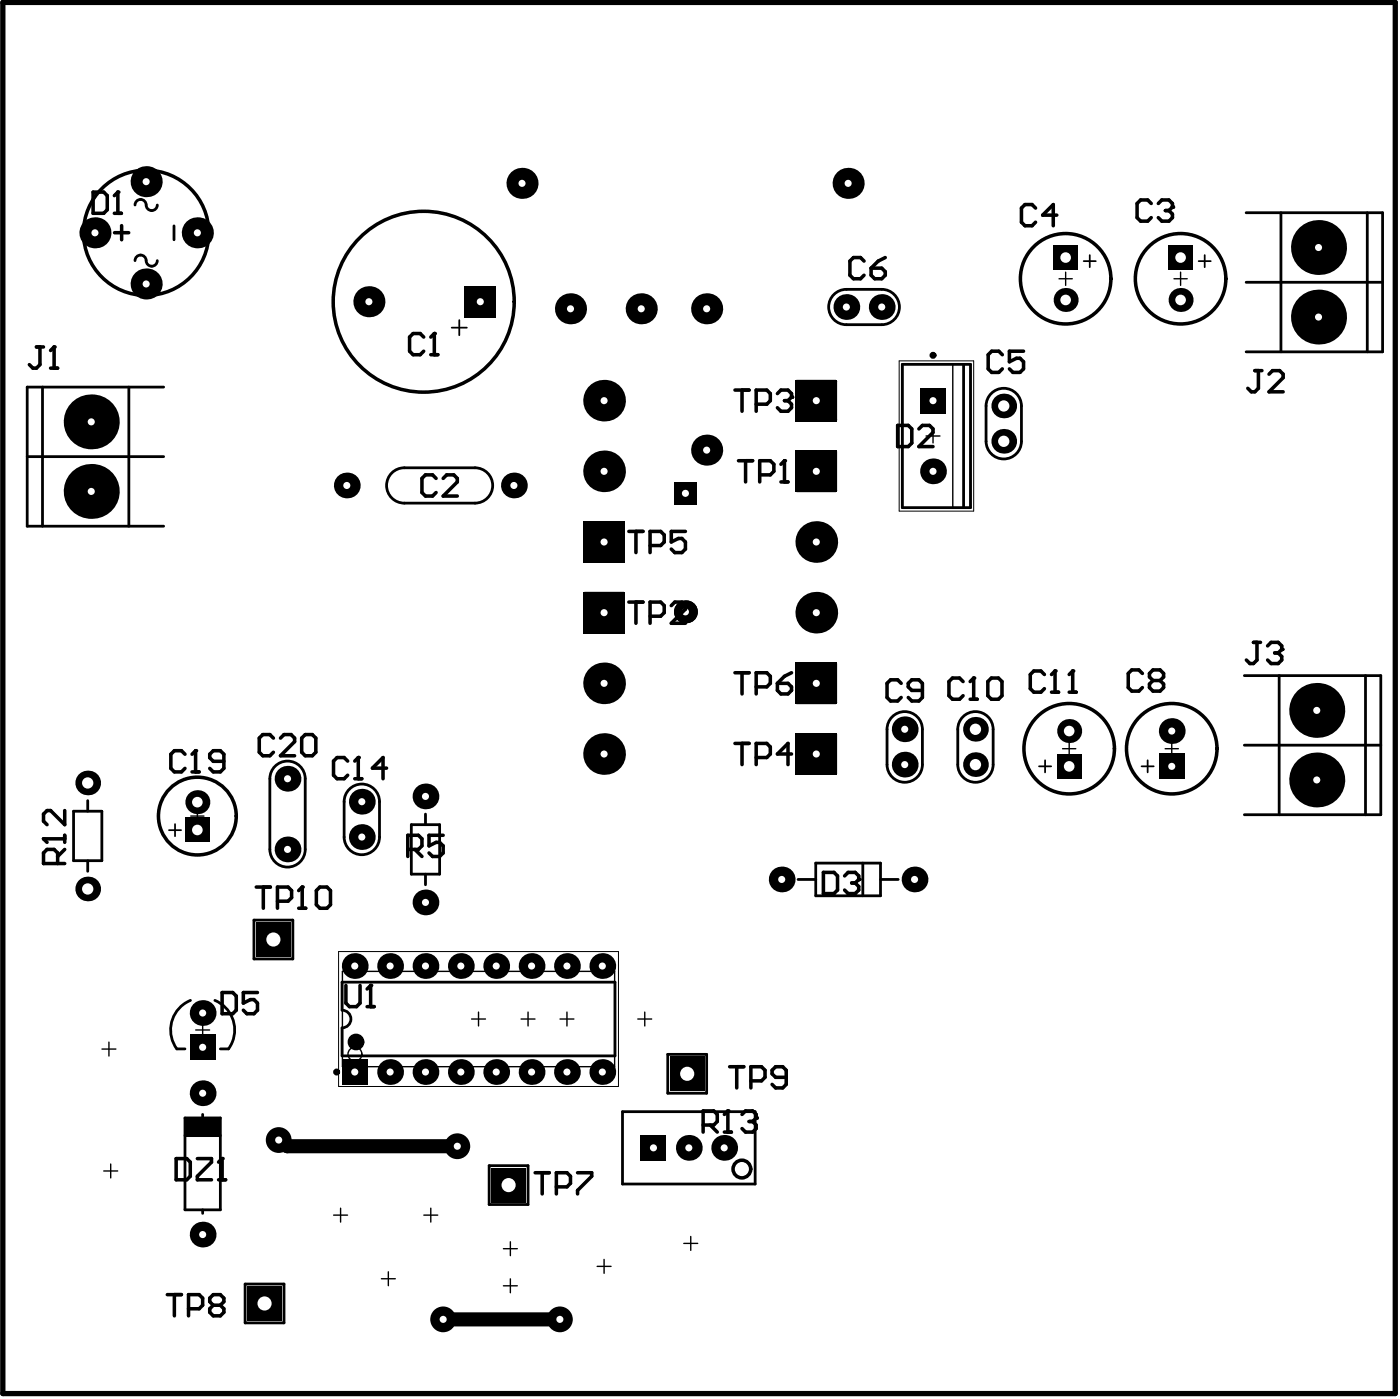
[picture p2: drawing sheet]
<svg xmlns="http://www.w3.org/2000/svg" width="335mm" height="334mm" viewBox="0 0 335 334" stroke-linecap="round" stroke-linejoin="round" font-family="sans-serif">
<g fill="none" stroke="#000" stroke-width=".33">
<path d="M253.2 66.6h3.2M254.8 65.1v3.1M280.7 66.6h3.2M282.3 65.1v3.1M215.9 87.1h16.1v34.3h-16.1zM227.8 87.1v34.3M221.5 104.2h3.3M223.1 102.6v3.3M254.1 179h3.2M255.7 177.4v3.2M278.6 179h3.2M280.2 177.4v3.2"/>
<path d="M45.6 195.1h3.2M47.2 193.5v3.2M81.9 232.2h65.1v22.8h-65.1zM24.4 250.8h3.3M26 249.1v3.3M46.8 246.2h3.3M48.5 244.6v3.3M112.8 243.6h3.3M114.4 241.9v3.4M124.6 243.6h3.3M126.3 241.9v3.4M133.9 243.6h3.3"/>
<path d="M135.6 241.9v3.4M152.5 243.6h3.3M154.2 241.9v3.4M24.8 279.9h3.3M26.5 278.3v3.3M79.8 290.5h3.3M81.4 288.8v3.3M101.4 290.5h3.3M103 288.8v3.3M120.4 298.5h3.3M122 296.8v3.4M163.5 297.2h3.3"/>
<path d="M165.2 295.6v3.3M91.2 305.7h3.3M92.9 304v3.3M120.4 307.4h3.3M122 305.7v3.3M142.8 302.7h3.3M144.5 301.1v3.3"/>
<circle cx="84.9" cy="252" r="1.66"/>
</g>
<path d="M215 86.3h17.8v35.9h-17.8zM81 227.5h66.9v32.2h-66.9z" fill="none" stroke="#000" stroke-width=".24"/>
<g fill="#000">
<circle cx="66.6" cy="272.5" r="3.1"/>
<circle cx="109.4" cy="274" r="3.1"/>
<circle cx="106" cy="315.4" r="3.1"/>
<circle cx="133.9" cy="315.4" r="3.1"/>
</g>
<path d="M59.1 307.4h8.3v8.4h-8.3z" fill-rule="evenodd" fill="#000"/>
<circle cx="63.3" cy="311.6" r="1.69" fill="#fff"/>
<circle cx="48.5" cy="295.1" r="3.1" fill="#000"/>
<circle cx="48.5" cy="295.1" r=".85" fill="#fff"/>
<path d="M117.5 279.1h8.3v8.4h-8.3z" fill-rule="evenodd" fill="#000"/>
<circle cx="121.6" cy="283.3" r="1.69" fill="#fff"/>
<circle cx="48.5" cy="261.3" r="3.1" fill="#000"/>
<circle cx="48.5" cy="261.3" r=".85" fill="#fff"/>
<circle cx="118.7" cy="256.3" r="3.1" fill="#000"/>
<circle cx="118.7" cy="256.3" r=".85" fill="#fff"/>
<circle cx="127.1" cy="256.3" r="3.1" fill="#000"/>
<circle cx="127.1" cy="256.3" r=".85" fill="#fff"/>
<circle cx="93.3" cy="256.3" r="3.1" fill="#000"/>
<circle cx="93.3" cy="256.3" r=".85" fill="#fff"/>
<circle cx="101.7" cy="256.3" r="3.1" fill="#000"/>
<circle cx="101.7" cy="256.3" r=".85" fill="#fff"/>
<circle cx="110.2" cy="256.3" r="3.1" fill="#000"/>
<circle cx="110.2" cy="256.3" r=".85" fill="#fff"/>
<path d="M81.7 253.2h6.2v6.2h-6.2z" fill-rule="evenodd" fill="#000"/>
<circle cx="84.8" cy="256.3" r=".85" fill="#fff"/>
<circle cx="35" cy="43.4" r="3.7" fill="#000"/>
<circle cx="35" cy="43.4" r=".85" fill="#fff"/>
<circle cx="21.8" cy="117.5" r="6.6" fill="#000"/>
<circle cx="21.8" cy="117.5" r=".85" fill="#fff"/>
<circle cx="21.8" cy="100.8" r="6.6" fill="#000"/>
<circle cx="21.8" cy="100.8" r=".85" fill="#fff"/>
<circle cx="22.7" cy="55.7" r="3.7" fill="#000"/>
<circle cx="22.7" cy="55.7" r=".85" fill="#fff"/>
<circle cx="35" cy="67.9" r="3.7" fill="#000"/>
<circle cx="35" cy="67.9" r=".85" fill="#fff"/>
<circle cx="47.2" cy="55.7" r="3.7" fill="#000"/>
<circle cx="47.2" cy="55.7" r=".85" fill="#fff"/>
<circle cx="82.9" cy="116.1" r="3.1" fill="#000"/>
<circle cx="82.9" cy="116.1" r=".85" fill="#fff"/>
<circle cx="86.5" cy="200.1" r="3.1" fill="#000"/>
<circle cx="86.5" cy="200.1" r=".85" fill="#fff"/>
<circle cx="86.5" cy="191.7" r="3.1" fill="#000"/>
<circle cx="86.5" cy="191.7" r=".85" fill="#fff"/>
<circle cx="88.2" cy="72.1" r="3.7" fill="#000"/>
<circle cx="88.2" cy="72.1" r=".85" fill="#fff"/>
<circle cx="136.4" cy="73.8" r="3.7" fill="#000"/>
<circle cx="136.4" cy="73.8" r=".85" fill="#fff"/>
<circle cx="124.8" cy="43.8" r="3.7" fill="#000"/>
<circle cx="124.8" cy="43.8" r=".85" fill="#fff"/>
<circle cx="101.7" cy="215.7" r="3.1" fill="#000"/>
<circle cx="101.7" cy="215.7" r=".85" fill="#fff"/>
<circle cx="101.7" cy="190.4" r="3.1" fill="#000"/>
<circle cx="101.7" cy="190.4" r=".85" fill="#fff"/>
<circle cx="122.9" cy="116.1" r="3.1" fill="#000"/>
<circle cx="122.9" cy="116.1" r=".85" fill="#fff"/>
<path d="M111.1 68.4h7.5v7.4h-7.5z" fill-rule="evenodd" fill="#000"/>
<circle cx="114.9" cy="72.1" r=".85" fill="#fff"/>
<circle cx="216.3" cy="174.3" r="3.1" fill="#000"/>
<circle cx="216.3" cy="174.3" r=".85" fill="#fff"/>
<circle cx="186.9" cy="210.2" r="3.1" fill="#000"/>
<circle cx="186.9" cy="210.2" r=".85" fill="#fff"/>
<circle cx="218.7" cy="210.2" r="3.1" fill="#000"/>
<circle cx="218.7" cy="210.2" r=".85" fill="#fff"/>
<circle cx="314.9" cy="186.4" r="6.6" fill="#000"/>
<circle cx="314.9" cy="186.5" r=".85" fill="#fff"/>
<path d="M277.1 180.1h6.2v6.2h-6.2z" fill-rule="evenodd" fill="#000"/>
<circle cx="280.2" cy="183.2" r=".85" fill="#fff"/>
<path d="M252.8 180.3h5.8v5.8h-5.8z" fill-rule="evenodd" fill="#000"/>
<circle cx="255.7" cy="183.2" r="1.27" fill="#fff"/>
<circle cx="216.3" cy="182.8" r="3.1" fill="#000"/>
<circle cx="216.3" cy="182.8" r=".85" fill="#fff"/>
<circle cx="233.3" cy="182.8" r="2.96" fill="#000"/>
<circle cx="233.3" cy="182.8" r="1.35" fill="#fff"/>
<circle cx="144.5" cy="180.2" r="5" fill="#000"/>
<circle cx="144.5" cy="180.2" r=".85" fill="#fff"/>
<path d="M190.2 175.3h10v9.9h-10z" fill-rule="evenodd" fill="#000"/>
<circle cx="195.2" cy="180.2" r=".85" fill="#fff"/>
<circle cx="280.2" cy="174.8" r="3.1" fill="#000"/>
<circle cx="280.2" cy="174.8" r=".85" fill="#fff"/>
<circle cx="255.7" cy="174.8" r="2.87" fill="#000"/>
<circle cx="255.7" cy="174.8" r="1.27" fill="#fff"/>
<circle cx="315.3" cy="75.8" r="6.6" fill="#000"/>
<circle cx="315.3" cy="75.8" r=".85" fill="#fff"/>
<circle cx="315.3" cy="59.2" r="6.6" fill="#000"/>
<circle cx="315.3" cy="59.2" r=".85" fill="#fff"/>
<path d="M190.2 107.7h10v10h-10z" fill-rule="evenodd" fill="#000"/>
<circle cx="195.2" cy="112.7" r=".85" fill="#fff"/>
<path d="M190.2 90.8h10v10h-10z" fill-rule="evenodd" fill="#000"/>
<circle cx="195.2" cy="95.8" r=".85" fill="#fff"/>
<circle cx="202.4" cy="73.4" r="3.1" fill="#000"/>
<circle cx="202.4" cy="73.4" r=".85" fill="#fff"/>
<circle cx="202.8" cy="43.8" r="3.7" fill="#000"/>
<circle cx="202.8" cy="43.8" r=".85" fill="#fff"/>
<circle cx="210.9" cy="73.4" r="3.1" fill="#000"/>
<circle cx="210.9" cy="73.4" r=".85" fill="#fff"/>
<circle cx="223.1" cy="112.7" r="3.1" fill="#000"/>
<circle cx="223.1" cy="112.7" r=".85" fill="#fff"/>
<path d="M220 92.7h6.2v6.2h-6.2z" fill-rule="evenodd" fill="#000"/>
<circle cx="223.1" cy="95.8" r=".85" fill="#fff"/>
<circle cx="233.3" cy="174.3" r="2.96" fill="#000"/>
<circle cx="233.3" cy="174.3" r="1.35" fill="#fff"/>
<circle cx="240" cy="97" r="2.96" fill="#000"/>
<circle cx="240" cy="97" r="1.35" fill="#fff"/>
<circle cx="240" cy="105.5" r="2.96" fill="#000"/>
<circle cx="240" cy="105.5" r="1.35" fill="#fff"/>
<path d="M252 58.7h5.7v5.7h-5.7z" fill-rule="evenodd" fill="#000"/>
<circle cx="254.8" cy="61.6" r="1.27" fill="#fff"/>
<circle cx="314.9" cy="169.8" r="6.6" fill="#000"/>
<circle cx="314.9" cy="169.8" r=".85" fill="#fff"/>
<path d="M279.4 58.7h5.8v5.7h-5.8z" fill-rule="evenodd" fill="#000"/>
<circle cx="282.3" cy="61.6" r="1.27" fill="#fff"/>
<circle cx="254.8" cy="71.7" r="2.87" fill="#000"/>
<circle cx="254.8" cy="71.7" r="1.27" fill="#fff"/>
<circle cx="282.3" cy="71.7" r="2.87" fill="#000"/>
<circle cx="282.3" cy="71.7" r="1.27" fill="#fff"/>
<path d="M153.2 271.3h6.2v6.2h-6.2z" fill-rule="evenodd" fill="#000"/>
<circle cx="156.3" cy="274.4" r=".85" fill="#fff"/>
<circle cx="164.7" cy="274.4" r="3.1" fill="#000"/>
<circle cx="164.7" cy="274.4" r=".85" fill="#fff"/>
<circle cx="173.2" cy="274.4" r="3.1" fill="#000"/>
<circle cx="173.2" cy="274.4" r=".85" fill="#fff"/>
<path d="M160.2 252.5h8.3v8.4h-8.3z" fill-rule="evenodd" fill="#000"/>
<circle cx="164.3" cy="256.7" r="1.69" fill="#fff"/>
<path d="M45.4 247.3h6.1v6.1h-6.1z" fill-rule="evenodd" fill="#000"/>
<circle cx="48.5" cy="250.4" r=".85" fill="#fff"/>
<path d="M44.3 195.5h5.8v5.8h-5.8z" fill-rule="evenodd" fill="#000"/>
<circle cx="47.2" cy="198.4" r="1.27" fill="#fff"/>
<circle cx="47.2" cy="191.8" r="2.87" fill="#000"/>
<circle cx="47.2" cy="191.8" r="1.27" fill="#fff"/>
<circle cx="48.5" cy="242.2" r="3.1" fill="#000"/>
<circle cx="48.5" cy="242.2" r=".85" fill="#fff"/>
<path d="M61.2 220.4h8.3v8.4h-8.3z" fill-rule="evenodd" fill="#000"/>
<circle cx="65.4" cy="224.6" r="1.69" fill="#fff"/>
<circle cx="68.8" cy="203.1" r="3.1" fill="#000"/>
<circle cx="68.8" cy="203.1" r=".85" fill="#fff"/>
<circle cx="68.8" cy="186.2" r="3.1" fill="#000"/>
<circle cx="68.8" cy="186.2" r=".85" fill="#fff"/>
<circle cx="144" cy="256.3" r="3.1" fill="#000"/>
<circle cx="144" cy="256.3" r=".85" fill="#fff"/>
<circle cx="135.6" cy="256.3" r="3.1" fill="#000"/>
<circle cx="135.6" cy="256.3" r=".85" fill="#fff"/>
<circle cx="144" cy="230.9" r="3.1" fill="#000"/>
<circle cx="144" cy="230.9" r=".85" fill="#fff"/>
<circle cx="135.6" cy="230.9" r="3.1" fill="#000"/>
<circle cx="135.6" cy="230.9" r=".85" fill="#fff"/>
<circle cx="84.8" cy="230.9" r="3.1" fill="#000"/>
<circle cx="84.8" cy="230.9" r=".85" fill="#fff"/>
<circle cx="93.3" cy="230.9" r="3.1" fill="#000"/>
<circle cx="93.3" cy="230.9" r=".85" fill="#fff"/>
<circle cx="101.7" cy="230.9" r="3.1" fill="#000"/>
<circle cx="101.7" cy="230.9" r=".85" fill="#fff"/>
<circle cx="110.2" cy="230.9" r="3.1" fill="#000"/>
<circle cx="110.2" cy="230.9" r=".85" fill="#fff"/>
<circle cx="118.7" cy="230.9" r="3.1" fill="#000"/>
<circle cx="118.7" cy="230.9" r=".85" fill="#fff"/>
<circle cx="127.1" cy="230.9" r="3.1" fill="#000"/>
<circle cx="127.1" cy="230.9" r=".85" fill="#fff"/>
<circle cx="144.5" cy="163.4" r="5" fill="#000"/>
<circle cx="144.5" cy="163.4" r=".85" fill="#fff"/>
<circle cx="153.3" cy="73.8" r="3.7" fill="#000"/>
<circle cx="153.3" cy="73.8" r=".85" fill="#fff"/>
<path d="M190.2 158.4h10v9.9h-10z" fill-rule="evenodd" fill="#000"/>
<circle cx="195.2" cy="163.4" r=".85" fill="#fff"/>
<path d="M139.5 141.5h9.9v9.9h-9.9z" fill-rule="evenodd" fill="#000"/>
<circle cx="144.5" cy="146.5" r=".85" fill="#fff"/>
<path d="M139.5 124.6h9.9v10h-9.9z" fill-rule="evenodd" fill="#000"/>
<circle cx="144.5" cy="129.6" r=".85" fill="#fff"/>
<circle cx="144.5" cy="112.7" r="5" fill="#000"/>
<circle cx="144.5" cy="112.7" r=".85" fill="#fff"/>
<circle cx="144.5" cy="95.8" r="5" fill="#000"/>
<circle cx="144.5" cy="95.8" r=".85" fill="#fff"/>
<circle cx="163.9" cy="146.3" r="2.74" fill="#000"/>
<circle cx="163.9" cy="146.3" r=".85" fill="#fff"/>
<path d="M161.2 115.2h5.5v5.5h-5.5z" fill-rule="evenodd" fill="#000"/>
<circle cx="163.9" cy="117.9" r=".85" fill="#fff"/>
<circle cx="169" cy="107.6" r="3.7" fill="#000"/>
<circle cx="169" cy="107.6" r=".85" fill="#fff"/>
<circle cx="169" cy="73.8" r="3.7" fill="#000"/>
<circle cx="169" cy="73.8" r=".85" fill="#fff"/>
<circle cx="195.2" cy="146.5" r="5" fill="#000"/>
<circle cx="195.2" cy="146.5" r=".85" fill="#fff"/>
<circle cx="195.2" cy="129.6" r="5" fill="#000"/>
<circle cx="195.2" cy="129.6" r=".85" fill="#fff"/>
<circle cx="21" cy="187.2" r="2.96" fill="#000"/>
<circle cx="21" cy="187.2" r="1.35" fill="#fff"/>
<circle cx="21" cy="212.5" r="2.96" fill="#000"/>
<circle cx="21" cy="212.5" r="1.35" fill="#fff"/>
<path d="M66.6 272.5h.6l1.5 1.5h40.7M106 315.4h27.9" fill="none" stroke="#000" stroke-width="3.4"/>
<circle cx="66.6" cy="272.5" r="2.75" fill="#000"/>
<circle cx="66.6" cy="272.5" r=".85" fill="#fff"/>
<circle cx="133.9" cy="315.4" r="2.75" fill="#000"/>
<circle cx="133.9" cy="315.4" r=".85" fill="#fff"/>
<circle cx="106" cy="315.4" r="2.75" fill="#000"/>
<circle cx="106" cy="315.4" r=".85" fill="#fff"/>
<circle cx="109.4" cy="274" r="2.75" fill="#000"/>
<circle cx="109.4" cy="274" r=".85" fill="#fff"/>
<path d="M59.4 307.8h7.7v7.6h-7.7z" fill-rule="evenodd" fill="#000"/>
<circle cx="63.3" cy="311.6" r="1.69" fill="#fff"/>
<circle cx="48.5" cy="295.1" r="2.74" fill="#000"/>
<circle cx="48.5" cy="295.1" r=".85" fill="#fff"/>
<path d="M117.8 279.5h7.7v7.6h-7.7z" fill-rule="evenodd" fill="#000"/>
<circle cx="121.6" cy="283.3" r="1.69" fill="#fff"/>
<circle cx="48.5" cy="261.3" r="2.74" fill="#000"/>
<circle cx="48.5" cy="261.3" r=".85" fill="#fff"/>
<circle cx="118.7" cy="256.3" r="2.74" fill="#000"/>
<circle cx="118.7" cy="256.3" r=".85" fill="#fff"/>
<circle cx="127.1" cy="256.3" r="2.74" fill="#000"/>
<circle cx="127.1" cy="256.3" r=".85" fill="#fff"/>
<circle cx="93.3" cy="256.3" r="2.74" fill="#000"/>
<circle cx="93.3" cy="256.3" r=".85" fill="#fff"/>
<circle cx="101.7" cy="256.3" r="2.74" fill="#000"/>
<circle cx="101.7" cy="256.3" r=".85" fill="#fff"/>
<circle cx="110.2" cy="256.3" r="2.74" fill="#000"/>
<circle cx="110.2" cy="256.3" r=".85" fill="#fff"/>
<path d="M82.1 253.5h5.5v5.5h-5.5z" fill-rule="evenodd" fill="#000"/>
<circle cx="84.8" cy="256.3" r=".85" fill="#fff"/>
<circle cx="35" cy="43.4" r="3.4" fill="#000"/>
<circle cx="35" cy="43.4" r=".85" fill="#fff"/>
<circle cx="21.8" cy="117.5" r="6.2" fill="#000"/>
<circle cx="21.8" cy="117.5" r=".85" fill="#fff"/>
<circle cx="21.8" cy="100.8" r="6.2" fill="#000"/>
<circle cx="21.8" cy="100.8" r=".85" fill="#fff"/>
<circle cx="22.7" cy="55.7" r="3.4" fill="#000"/>
<circle cx="22.7" cy="55.7" r=".85" fill="#fff"/>
<circle cx="35" cy="67.9" r="3.4" fill="#000"/>
<circle cx="35" cy="67.9" r=".85" fill="#fff"/>
<circle cx="47.2" cy="55.7" r="3.4" fill="#000"/>
<circle cx="47.2" cy="55.7" r=".85" fill="#fff"/>
<circle cx="82.9" cy="116.1" r="2.74" fill="#000"/>
<circle cx="82.9" cy="116.1" r=".85" fill="#fff"/>
<circle cx="86.5" cy="200.1" r="2.74" fill="#000"/>
<circle cx="86.5" cy="200.1" r=".85" fill="#fff"/>
<circle cx="86.5" cy="191.7" r="2.74" fill="#000"/>
<circle cx="86.5" cy="191.7" r=".85" fill="#fff"/>
<circle cx="88.2" cy="72.1" r="3.4" fill="#000"/>
<circle cx="88.2" cy="72.1" r=".85" fill="#fff"/>
<circle cx="136.4" cy="73.8" r="3.4" fill="#000"/>
<circle cx="136.4" cy="73.8" r=".85" fill="#fff"/>
<circle cx="124.8" cy="43.8" r="3.4" fill="#000"/>
<circle cx="124.8" cy="43.8" r=".85" fill="#fff"/>
<circle cx="101.7" cy="215.7" r="2.74" fill="#000"/>
<circle cx="101.7" cy="215.7" r=".85" fill="#fff"/>
<circle cx="101.7" cy="190.4" r="2.74" fill="#000"/>
<circle cx="101.7" cy="190.4" r=".85" fill="#fff"/>
<circle cx="122.9" cy="116.1" r="2.74" fill="#000"/>
<circle cx="122.9" cy="116.1" r=".85" fill="#fff"/>
<path d="M111.5 68.7h6.7v6.8h-6.7z" fill-rule="evenodd" fill="#000"/>
<circle cx="114.9" cy="72.1" r=".85" fill="#fff"/>
<circle cx="216.3" cy="174.3" r="2.74" fill="#000"/>
<circle cx="216.3" cy="174.3" r=".85" fill="#fff"/>
<circle cx="186.9" cy="210.2" r="2.74" fill="#000"/>
<circle cx="186.9" cy="210.2" r=".85" fill="#fff"/>
<circle cx="218.7" cy="210.2" r="2.74" fill="#000"/>
<circle cx="218.7" cy="210.2" r=".85" fill="#fff"/>
<circle cx="314.9" cy="186.4" r="6.2" fill="#000"/>
<circle cx="314.9" cy="186.5" r=".85" fill="#fff"/>
<path d="M277.5 180.5h5.5v5.4h-5.5z" fill-rule="evenodd" fill="#000"/>
<circle cx="280.2" cy="183.2" r=".85" fill="#fff"/>
<path d="M253.1 180.7h5.1v5h-5.1z" fill-rule="evenodd" fill="#000"/>
<circle cx="255.7" cy="183.2" r="1.27" fill="#fff"/>
<circle cx="216.3" cy="182.8" r="2.74" fill="#000"/>
<circle cx="216.3" cy="182.8" r=".85" fill="#fff"/>
<circle cx="233.3" cy="182.8" r="2.62" fill="#000"/>
<circle cx="233.3" cy="182.8" r="1.35" fill="#fff"/>
<circle cx="144.5" cy="180.2" r="4.6" fill="#000"/>
<circle cx="144.5" cy="180.2" r=".85" fill="#fff"/>
<path d="M190.6 175.6h9.3v9.3h-9.3z" fill-rule="evenodd" fill="#000"/>
<circle cx="195.2" cy="180.2" r=".85" fill="#fff"/>
<circle cx="280.2" cy="174.8" r="2.74" fill="#000"/>
<circle cx="280.2" cy="174.8" r=".85" fill="#fff"/>
<circle cx="255.7" cy="174.8" r="2.53" fill="#000"/>
<circle cx="255.7" cy="174.8" r="1.27" fill="#fff"/>
<circle cx="315.3" cy="75.8" r="6.2" fill="#000"/>
<circle cx="315.3" cy="75.8" r=".85" fill="#fff"/>
<circle cx="315.3" cy="59.2" r="6.2" fill="#000"/>
<circle cx="315.3" cy="59.2" r=".85" fill="#fff"/>
<path d="M190.6 108h9.3v9.3h-9.3z" fill-rule="evenodd" fill="#000"/>
<circle cx="195.2" cy="112.7" r=".85" fill="#fff"/>
<path d="M190.6 91.1h9.3v9.3h-9.3z" fill-rule="evenodd" fill="#000"/>
<circle cx="195.2" cy="95.8" r=".85" fill="#fff"/>
<circle cx="202.4" cy="73.4" r="2.74" fill="#000"/>
<circle cx="202.4" cy="73.4" r=".85" fill="#fff"/>
<circle cx="202.8" cy="43.8" r="3.4" fill="#000"/>
<circle cx="202.8" cy="43.8" r=".85" fill="#fff"/>
<circle cx="210.9" cy="73.4" r="2.74" fill="#000"/>
<circle cx="210.9" cy="73.4" r=".85" fill="#fff"/>
<circle cx="223.1" cy="112.7" r="2.74" fill="#000"/>
<circle cx="223.1" cy="112.7" r=".85" fill="#fff"/>
<path d="M220.4 93h5.5v5.5h-5.5z" fill-rule="evenodd" fill="#000"/>
<circle cx="223.1" cy="95.8" r=".85" fill="#fff"/>
<circle cx="233.3" cy="174.3" r="2.62" fill="#000"/>
<circle cx="233.3" cy="174.3" r="1.35" fill="#fff"/>
<circle cx="240" cy="97" r="2.62" fill="#000"/>
<circle cx="240" cy="97" r="1.35" fill="#fff"/>
<circle cx="240" cy="105.5" r="2.62" fill="#000"/>
<circle cx="240" cy="105.5" r="1.35" fill="#fff"/>
<path d="M252.3 59h5.1v5.1h-5.1z" fill-rule="evenodd" fill="#000"/>
<circle cx="254.8" cy="61.6" r="1.27" fill="#fff"/>
<circle cx="314.9" cy="169.8" r="6.2" fill="#000"/>
<circle cx="314.9" cy="169.8" r=".85" fill="#fff"/>
<path d="M279.8 59h5.1v5.1h-5.1z" fill-rule="evenodd" fill="#000"/>
<circle cx="282.3" cy="61.6" r="1.27" fill="#fff"/>
<circle cx="254.8" cy="71.7" r="2.53" fill="#000"/>
<circle cx="254.8" cy="71.7" r="1.27" fill="#fff"/>
<circle cx="282.3" cy="71.7" r="2.53" fill="#000"/>
<circle cx="282.3" cy="71.7" r="1.27" fill="#fff"/>
<path d="M153.5 271.7h5.5v5.4h-5.5z" fill-rule="evenodd" fill="#000"/>
<circle cx="156.3" cy="274.4" r=".85" fill="#fff"/>
<circle cx="164.7" cy="274.4" r="2.74" fill="#000"/>
<circle cx="164.7" cy="274.4" r=".85" fill="#fff"/>
<circle cx="173.2" cy="274.4" r="2.74" fill="#000"/>
<circle cx="173.2" cy="274.4" r=".85" fill="#fff"/>
<path d="M160.5 252.9h7.7v7.6h-7.7z" fill-rule="evenodd" fill="#000"/>
<circle cx="164.3" cy="256.7" r="1.69" fill="#fff"/>
<path d="M45.7 247.6h5.5v5.5h-5.5z" fill-rule="evenodd" fill="#000"/>
<circle cx="48.5" cy="250.4" r=".85" fill="#fff"/>
<path d="M44.7 195.9h5v5h-5z" fill-rule="evenodd" fill="#000"/>
<circle cx="47.2" cy="198.4" r="1.27" fill="#fff"/>
<circle cx="47.2" cy="191.8" r="2.53" fill="#000"/>
<circle cx="47.2" cy="191.8" r="1.27" fill="#fff"/>
<circle cx="48.5" cy="242.2" r="2.74" fill="#000"/>
<circle cx="48.5" cy="242.2" r=".85" fill="#fff"/>
<path d="M61.5 220.8h7.7v7.6h-7.7z" fill-rule="evenodd" fill="#000"/>
<circle cx="65.4" cy="224.6" r="1.69" fill="#fff"/>
<circle cx="68.8" cy="203.1" r="2.74" fill="#000"/>
<circle cx="68.8" cy="203.1" r=".85" fill="#fff"/>
<circle cx="68.8" cy="186.2" r="2.74" fill="#000"/>
<circle cx="68.8" cy="186.2" r=".85" fill="#fff"/>
<circle cx="144" cy="256.3" r="2.74" fill="#000"/>
<circle cx="144" cy="256.3" r=".85" fill="#fff"/>
<circle cx="135.6" cy="256.3" r="2.74" fill="#000"/>
<circle cx="135.6" cy="256.3" r=".85" fill="#fff"/>
<circle cx="144" cy="230.9" r="2.74" fill="#000"/>
<circle cx="144" cy="230.9" r=".85" fill="#fff"/>
<circle cx="135.6" cy="230.9" r="2.74" fill="#000"/>
<circle cx="135.6" cy="230.9" r=".85" fill="#fff"/>
<circle cx="84.8" cy="230.9" r="2.74" fill="#000"/>
<circle cx="84.8" cy="230.9" r=".85" fill="#fff"/>
<circle cx="93.3" cy="230.9" r="2.74" fill="#000"/>
<circle cx="93.3" cy="230.9" r=".85" fill="#fff"/>
<circle cx="101.7" cy="230.9" r="2.74" fill="#000"/>
<circle cx="101.7" cy="230.9" r=".85" fill="#fff"/>
<circle cx="110.2" cy="230.9" r="2.74" fill="#000"/>
<circle cx="110.2" cy="230.9" r=".85" fill="#fff"/>
<circle cx="118.7" cy="230.9" r="2.74" fill="#000"/>
<circle cx="118.7" cy="230.9" r=".85" fill="#fff"/>
<circle cx="127.1" cy="230.9" r="2.74" fill="#000"/>
<circle cx="127.1" cy="230.9" r=".85" fill="#fff"/>
<circle cx="144.5" cy="163.4" r="4.6" fill="#000"/>
<circle cx="144.5" cy="163.4" r=".85" fill="#fff"/>
<circle cx="153.3" cy="73.8" r="3.4" fill="#000"/>
<circle cx="153.3" cy="73.8" r=".85" fill="#fff"/>
<path d="M190.6 158.7h9.3v9.3h-9.3z" fill-rule="evenodd" fill="#000"/>
<circle cx="195.2" cy="163.4" r=".85" fill="#fff"/>
<path d="M139.8 141.8h9.3v9.3h-9.3z" fill-rule="evenodd" fill="#000"/>
<circle cx="144.5" cy="146.5" r=".85" fill="#fff"/>
<path d="M139.8 124.9h9.3v9.3h-9.3z" fill-rule="evenodd" fill="#000"/>
<circle cx="144.5" cy="129.6" r=".85" fill="#fff"/>
<circle cx="144.5" cy="112.7" r="4.6" fill="#000"/>
<circle cx="144.5" cy="112.7" r=".85" fill="#fff"/>
<circle cx="144.5" cy="95.8" r="4.6" fill="#000"/>
<circle cx="144.5" cy="95.8" r=".85" fill="#fff"/>
<circle cx="163.9" cy="146.3" r="2.74" fill="#000"/>
<circle cx="163.9" cy="146.3" r=".85" fill="#fff"/>
<path d="M161.2 115.2h5.5v5.5h-5.5z" fill-rule="evenodd" fill="#000"/>
<circle cx="163.9" cy="117.9" r=".85" fill="#fff"/>
<circle cx="169" cy="107.6" r="3.4" fill="#000"/>
<circle cx="169" cy="107.6" r=".85" fill="#fff"/>
<circle cx="169" cy="73.8" r="3.4" fill="#000"/>
<circle cx="169" cy="73.8" r=".85" fill="#fff"/>
<circle cx="195.2" cy="146.5" r="4.6" fill="#000"/>
<circle cx="195.2" cy="146.5" r=".85" fill="#fff"/>
<circle cx="195.2" cy="129.6" r="4.6" fill="#000"/>
<circle cx="195.2" cy="129.6" r=".85" fill="#fff"/>
<circle cx="21" cy="187.2" r="2.62" fill="#000"/>
<circle cx="21" cy="187.2" r="1.35" fill="#fff"/>
<circle cx="21" cy="212.5" r="2.62" fill="#000"/>
<circle cx="21" cy="212.5" r="1.35" fill="#fff"/>
<g fill="none" stroke="#000" stroke-width=".66">
<path d="M32.3 49a1.39 1.39 0 0 1 1.6-1.3 1.39 1.39 0 0 1 1.1 1.7 1.33 1.33 0 0 0 1.5 .9 1.33 1.33 0 0 0 1.1-1.3M41.6 54v3.3M298 50.9h32.6v33.2h-32.6M306.3 50.9v33.2M327 50.9v33.2M32.3 62.3a1.39 1.39 0 0 1 1.6-1.3 1.39 1.39 0 0 1 1.1 1.7 1.33 1.33 0 0 0 1.5 .9 1.33 1.33 0 0 0 1.1-1.3M199.2 70.7a4.2 4.2 0 0 1 3.2-1.5h8.5a4.2 4.2 0 0 1 4.2 4.2 4.2 4.2 0 0 1-4.2 4.2h-8.5a4.2 4.2 0 0 1-3.8-2.4 4.2 4.2 0 0 1 .6-4.5zM298 67.5h32.6M10.2 92.5v33.3M30.8 92.5v33.3M39.1 92.5h-32.6v33.3h32.6M190.6 91.1h9.3v9.3h-9.3z"/>
<path d="M215.8 87.1h16.3v34.3h-16.3zM230.4 87.1v34.3M236.8 94.3a4.2 4.2 0 0 1 4.7-1.2 4.2 4.2 0 0 1 2.8 3.9v8.5a4.2 4.2 0 0 1-4.3 4.2 4.2 4.2 0 0 1-4.2-4.2v-8.5a4.2 4.2 0 0 1 1-2.7zM6.5 109.2h32.6M93.4 113.3a4.2 4.2 0 0 1 3.3-1.5h16.9a4.2 4.2 0 0 1 4.2 4.3 4.2 4.2 0 0 1-4.2 4.2h-16.9a4.2 4.2 0 0 1-3.9-2.5 4.2 4.2 0 0 1 .6-4.5zM190.6 108h9.3v9.3h-9.3zM139.8 124.9h9.3v9.3h-9.3zM139.8 141.8h9.3v9.3h-9.3zM190.6 158.7h9.3v9.3h-9.3zM190.6 175.6h9.3v9.3h-9.3zM213.1 171.6a4.2 4.2 0 0 1 4.7-1.2 4.2 4.2 0 0 1 2.8 3.9v8.5a4.2 4.2 0 0 1-4.3 4.2 4.2 4.2 0 0 1-4.2-4.2v-8.5a4.2 4.2 0 0 1 1-2.7zM230 171.6a4.2 4.2 0 0 1 4.7-1.2 4.2 4.2 0 0 1 2.8 3.9v8.5a4.2 4.2 0 0 1-4.2 4.2 4.2 4.2 0 0 1-4.3-4.2v-8.5a4.2 4.2 0 0 1 1-2.7z"/>
<path d="M297.6 161.5h32.6v33.3h-32.6M297.6 178.1h32.6M305.9 161.5v33.3M326.5 161.5v33.3M17.6 193.9h6.8v11.9h-6.8zM21 191.4v2.5M65.5 183.4a4.2 4.2 0 0 1 4.7-1.2 4.2 4.2 0 0 1 2.8 4v16.9a4.2 4.2 0 0 1-4.2 4.2 4.2 4.2 0 0 1-4.3-4.2v-16.9a4.2 4.2 0 0 1 1-2.8zM83.3 188.9a4.2 4.2 0 0 1 4.7-1.2 4.2 4.2 0 0 1 2.8 4v8.4a4.2 4.2 0 0 1-4.3 4.2 4.2 4.2 0 0 1-4.2-4.2v-8.4a4.2 4.2 0 0 1 1-2.8zM98.4 197.1h6.7v11.9h-6.7zM101.7 194.6v2.5M21 205.8v2.5M60.7 219.9h9.3v9.3h-9.3z"/>
<path d="M101.7 209v2.5M190.8 210.2h4.3M195.1 206.3h15.5v7.8h-15.5zM206.3 206.3v7.8M210.6 210.2h4.2M45.5 239.1a7.6 7.6 0 0 0-3.2 11.6h1.9M51.4 239.1a7.6 7.6 0 0 1 3.2 11.6h-1.9M81.8 234.8h65.3v17.6h-65.3v-6.7a2.11 2.11 0 0 0 2.1-2.1 2.11 2.11 0 0 0-2.1-2.1zM159.7 252h9.3v9.3h-9.3zM44.2 267.3h8.5v21.9h-8.5zM44.2 271.5h8.5M48.5 266.4v.9"/>
<path d="M117 278.7h9.3v9.2h-9.3zM148.9 265.8h31.7v17.2h-31.7zM48.5 289.2v.9M58.6 307h9.3v9.2h-9.3z"/>
</g>
<path d="M.7 .6h333v332.5h-333z" fill="none" stroke="#000" stroke-width="1.3"/>
<path d="M44.2 267.3h8.5v4.2h-8.5z" fill-rule="evenodd" fill="#000"/>
<path d="M108 78.3h3.6M109.8 76.5v3.6M259.1 62.4h2.9M260.6 61v2.9M286.6 62.4h2.9M288.1 61v2.9M40.4 198.5h2.9M41.9 197v2.9M248.5 183.2h2.9M249.9 181.7v2.9M273 183.2h2.9M274.4 181.7v2.9" fill="none" stroke="#000" stroke-width=".42"/>
<g fill="none" stroke="#000" stroke-width=".84">
<path d="M22.3 45.9h2.5l.8 .9v3.3l-.8 .9h-2.5zM27.3 51h1.7M27.3 46.8l.9-.9v5.1M27.4 55.6h3.4M29.1 53.9v3.4M247.6 49.7l-.8-.8h-1.7l-.8 .8v3.4l.8 .9h1.7l.8-.9M252.7 51.4h-3.4l2.6-2.5v5.1M275.3 48.6l-.8-.8h-1.7l-.9 .8v3.4l.9 .9h1.7l.8-.9M277 48.6l.8-.8h1.7l.9 .8v.9l-.9 .8M278.7 50.3h.8M279.5 50.3l.9 .9v.8l-.9 .9h-1.7l-.8-.9M206.6 62.4l-.8-.8h-1.7l-.9 .8v3.4l.9 .8h1.7l.8-.8"/>
<path d="M208.3 64.1h2.6l.8 .8v.9l-.8 .8h-1.7l-.9-.8zM211.7 61.6l-1.7 .8-1.7 1.7M8.7 82.9h1.7M9.6 82.9v4.3l-.9 .8h-.8l-.9-.8M12.1 88h1.7M12.1 83.8l.8-.9v5.1M101.3 80.6l-.8-.9h-1.7l-.9 .9v3.4l.9 .8h1.7l.8-.8M103 84.8h1.7M103 80.6l.9-.9v5.1M175.8 93.2h3.3M177.4 93.2v5.1M180.8 96.6h2.6l.8-.8v-1.7l-.8-.9h-2.6v5.1"/>
<path d="M185.9 94.1l.8-.9h1.7l.9 .9v.8l-.9 .9M187.6 95.8h.8M188.4 95.8l.9 .8v.9l-.9 .8h-1.7l-.8-.8M239.7 84.8l-.9-.8h-1.6l-.9 .8v3.4l.9 .8h1.6l.9-.8M244.8 84h-3.4v2.5l1.7-.9h.8l.9 .9v1.7l-.9 .8h-1.7l-.8-.8M300.1 88.6h1.7M300.9 88.6v4.2l-.8 .9h-.9l-.8-.9M303.5 89.4l.8-.8h1.7l.8 .8v.9l-3.3 3.4h3.3M104.3 114.4l-.9-.9h-1.7l-.8 .9v3.3l.8 .9h1.7l.9-.9M106 114.4l.8-.9h1.7l.9 .9v.8l-3.4 3.4h3.4M176.6 110.1h3.4M178.3 110.1v5.1"/>
<path d="M181.7 113.5h2.5l.9-.8v-1.7l-.9-.9h-2.5v5.1M186.7 111l.9-.9v5.1M186.7 115.2h1.7M214.7 101.7h2.5l.8 .8v3.4l-.8 .9h-2.5zM219.7 102.5l.9-.8h1.7l.8 .8v.9l-3.4 3.4h3.4M150.4 127h3.4M152.1 127v5.1M155.5 130.4h2.5l.8-.8v-1.7l-.8-.9h-2.5v5.1M163.9 127h-3.4v2.6l1.7-.9h.9l.8 .9v1.7l-.8 .8h-1.7l-.9-.8M150.4 143.9h3.4M152.1 143.9v5.1M155.5 147.3h2.5l.8-.8v-1.7l-.8-.9h-2.5v5.1"/>
<path d="M160.5 144.8l.9-.9h1.7l.8 .9v.8l-3.4 3.4h3.4M299.7 153.6h1.7M300.6 153.6v4.2l-.9 .8h-.8l-.8-.8M303.1 154.4l.9-.8h1.7l.8 .8v.8l-.8 .9M304.8 156.1h.9M305.7 156.1l.8 .8v.9l-.8 .8h-1.7l-.9-.8M65.4 176.4l-.9-.8h-1.7l-.8 .8v3.4l.8 .9h1.7l.9-.9M67.1 176.4l.8-.8h1.7l.9 .8v.9l-3.4 3.4h3.4M72.1 176.4l.9-.8h1.7l.8 .8v3.4l-.8 .9h-1.7l-.9-.9zM175.8 160.8h3.3M175.8 177.7h3.3M177.4 160.8v5.1"/>
<path d="M177.4 177.7v5.1M180.8 164.2h2.6l.8-.8v-1.7l-.8-.9h-2.6v5.1M185.9 163.4h2.5l.9 .8v.8l-.9 .9h-1.7l-.8-.9zM189.3 160.8l-1.7 .9-1.7 1.7M215.5 163.4l-.8-.9h-1.7l-.9 .9v3.3l.9 .9h1.7l.8-.9M220.6 165h-2.6l-.8-.8v-.8l.8-.9h1.7l.9 .9v3.3l-.9 .9h-1.7l-.8-.9M230.3 162.9l-.8-.8h-1.7l-.9 .8v3.4l.9 .9h1.7l.8-.9M232 167.2h1.7M232 162.9l.8-.8v5.1M236.2 162.9l.9-.8h1.7l.8 .8v3.4l-.8 .9h-1.7l-.9-.9zM249.8 161.2l-.9-.8h-1.7l-.8 .8v3.4l.8 .9h1.7l.9-.9M251.4 165.5h1.7"/>
<path d="M251.4 161.2l.9-.8v5.1M255.7 165.5h1.7M255.7 161.2l.8-.8v5.1M273.2 161l-.9-.9h-1.7l-.8 .9v3.4l.8 .8h1.7l.9-.8M275.7 162.7l-.8-.9v-.8l.8-.9h1.7l.9 .9v.8l-.9 .9M275.7 162.7l-.8 .8v.9l.8 .8h1.7l.9-.8v-.9l-.9-.8M275.7 162.7h1.7M15.5 193.8v3.3l-3.4-3.3h-.9l-.8 .8v1.7l.8 .8M15.5 199.7v1.7M44.2 180.3l-.8-.8h-1.7l-.8 .8v3.4l.8 .8h1.7l.8-.8M45.9 184.5h1.7M45.9 180.3l.9-.8v5"/>
<path d="M53.5 182h-2.5l-.8-.9v-.8l.8-.8h1.7l.8 .8v3.4l-.8 .8h-1.7l-.8-.8M83.1 181.9l-.8-.8h-1.7l-.8 .8v3.4l.8 .9h1.7l.8-.9M84.8 186.2h1.7M84.8 181.9l.9-.8v5.1M92.4 183.6h-3.3l2.5-2.5v5.1M106 199.7h-3.4v2.5l1.7-.8h.8l.9 .8v1.7l-.9 .8h-1.7l-.8-.8M180.8 181.1h2.6l.8-.9v-1.6l-.8-.9h-2.6v5.1M189.3 180.2h-3.4l2.5-2.5v5.1M13.8 206.4v-2.5l-.9-.8h-1.7l-.8 .8v2.5h5.1M15.5 200.5h-5.1l.8 .9M15.5 203.1l-1.7 1.6M61.3 212.1h3.4"/>
<path d="M63 212.1v5M66.3 215.4h2.6l.8-.8v-1.7l-.8-.8h-2.6v5M71.4 212.9l.9-.8v5M71.4 217.1h1.7M75.6 212.9l.9-.8h1.7l.8 .8v3.4l-.8 .8h-1.7l-.9-.8zM97.5 203.1h2.6l.8-.9v-1.7l-.8-.8h-2.6v5M99.2 203.1l1.7 1.6M196.9 208.5h2.5l.9 .9v3.4l-.9 .8h-2.5zM202 209.4l.8-.9h1.7l.9 .9v.8l-.9 .9M203.7 211.1h.8M204.5 211.1l.9 .8v.9l-.9 .8h-1.7l-.8-.8M53.1 237.3h2.6l.8 .8v3.4l-.8 .8h-2.6z"/>
<path d="M61.6 237.3h-3.4v2.5l1.7-.8h.8l.9 .8v1.7l-.9 .8h-1.7l-.8-.8M82.7 235.6v4.2l.9 .8h1.7l.8-.8v-4.2M87.8 236.4l.8-.8v5M87.8 240.6h1.7M174.5 255h3.4M176.2 255v5.1M179.6 258.4h2.5l.8-.9v-1.7l-.8-.8h-2.5v5.1M188 257.5h-2.5l-.9-.8v-.9l.9-.8h1.7l.8 .8v3.4l-.8 .9h-1.7l-.9-.9M42.1 277h2.6l.8 .8v3.4l-.8 .8h-2.6zM47.2 277h3.4v.8l-3.4 3.4v.8h3.4M52.3 277.8l.8-.8v5M168.1 268.9h2.6l.8-.8v-1.7l-.8-.8h-2.6v5"/>
<path d="M169.8 268.9l1.7 1.7M173.2 266.4l.9-.8v5M173.2 270.6h1.7M177.4 266.4l.9-.8h1.7l.8 .8v.9l-.8 .8M179.1 268.1h.9M180 268.1l.8 .8v.9l-.8 .8h-1.7l-.9-.8M52.3 282h1.7M128 280.3h3.3M129.7 280.3v5.1M133 283.7h2.6l.8-.8v-1.7l-.8-.9h-2.6v5.1M138.1 280.3h3.4v.9l-3.4 3.4v.8M40 309.5h3.4"/>
<path d="M41.7 309.5v5.1M45.1 312.9h2.5l.9-.9v-1.7l-.9-.8h-2.5v5.1M51 312l-.8-.8v-.9l.8-.8h1.7l.8 .8v.9l-.8 .8M51 312l-.8 .9v.8l.8 .9h1.7l.8-.9v-.8l-.8-.9M51 312h1.7"/>
<circle cx="35" cy="55.7" r="15"/>
<circle cx="101.3" cy="72.1" r="21.6"/>
<circle cx="254.8" cy="66.6" r="10.8"/>
<circle cx="282.3" cy="66.6" r="10.8"/>
<circle cx="255.7" cy="179" r="10.8"/>
<circle cx="280.2" cy="179" r="10.8"/>
<circle cx="47.2" cy="195.1" r="9.3"/>
<circle cx="177.4" cy="279.5" r="2.11"/>
</g>
<g fill="#000">
<circle cx="28.2" cy="45.9" r=".42"/>
<circle cx="280.4" cy="49.5" r=".42"/>
<circle cx="103.9" cy="79.7" r=".42"/>
<circle cx="12.9" cy="82.9" r=".42"/>
<circle cx="189.3" cy="94.9" r=".42"/>
<circle cx="187.6" cy="110.1" r=".42"/>
<circle cx="306.5" cy="155.2" r=".42"/>
<circle cx="46.8" cy="179.5" r=".42"/>
<circle cx="232.8" cy="162.1" r=".42"/>
<circle cx="252.3" cy="160.4" r=".42"/>
<circle cx="256.5" cy="160.4" r=".42"/>
<circle cx="85.7" cy="181.1" r=".42"/>
<circle cx="10.4" cy="200.5" r=".42"/>
<circle cx="72.3" cy="212.1" r=".42"/>
<circle cx="205.4" cy="210.2" r=".42"/>
<circle cx="88.6" cy="235.6" r=".42"/>
<circle cx="53.1" cy="277" r=".42"/>
<circle cx="174.1" cy="265.6" r=".42"/>
<circle cx="180.8" cy="267.3" r=".42"/>
</g>
<circle cx="85.1" cy="249.1" r="1" fill="none" stroke="#000" stroke-width="2"/>
<g fill="none" stroke="#000" stroke-width=".83">
<circle cx="223.1" cy="84.9" r=".42"/>
<circle cx="80.5" cy="256.3" r=".42"/>
</g>
</svg>
